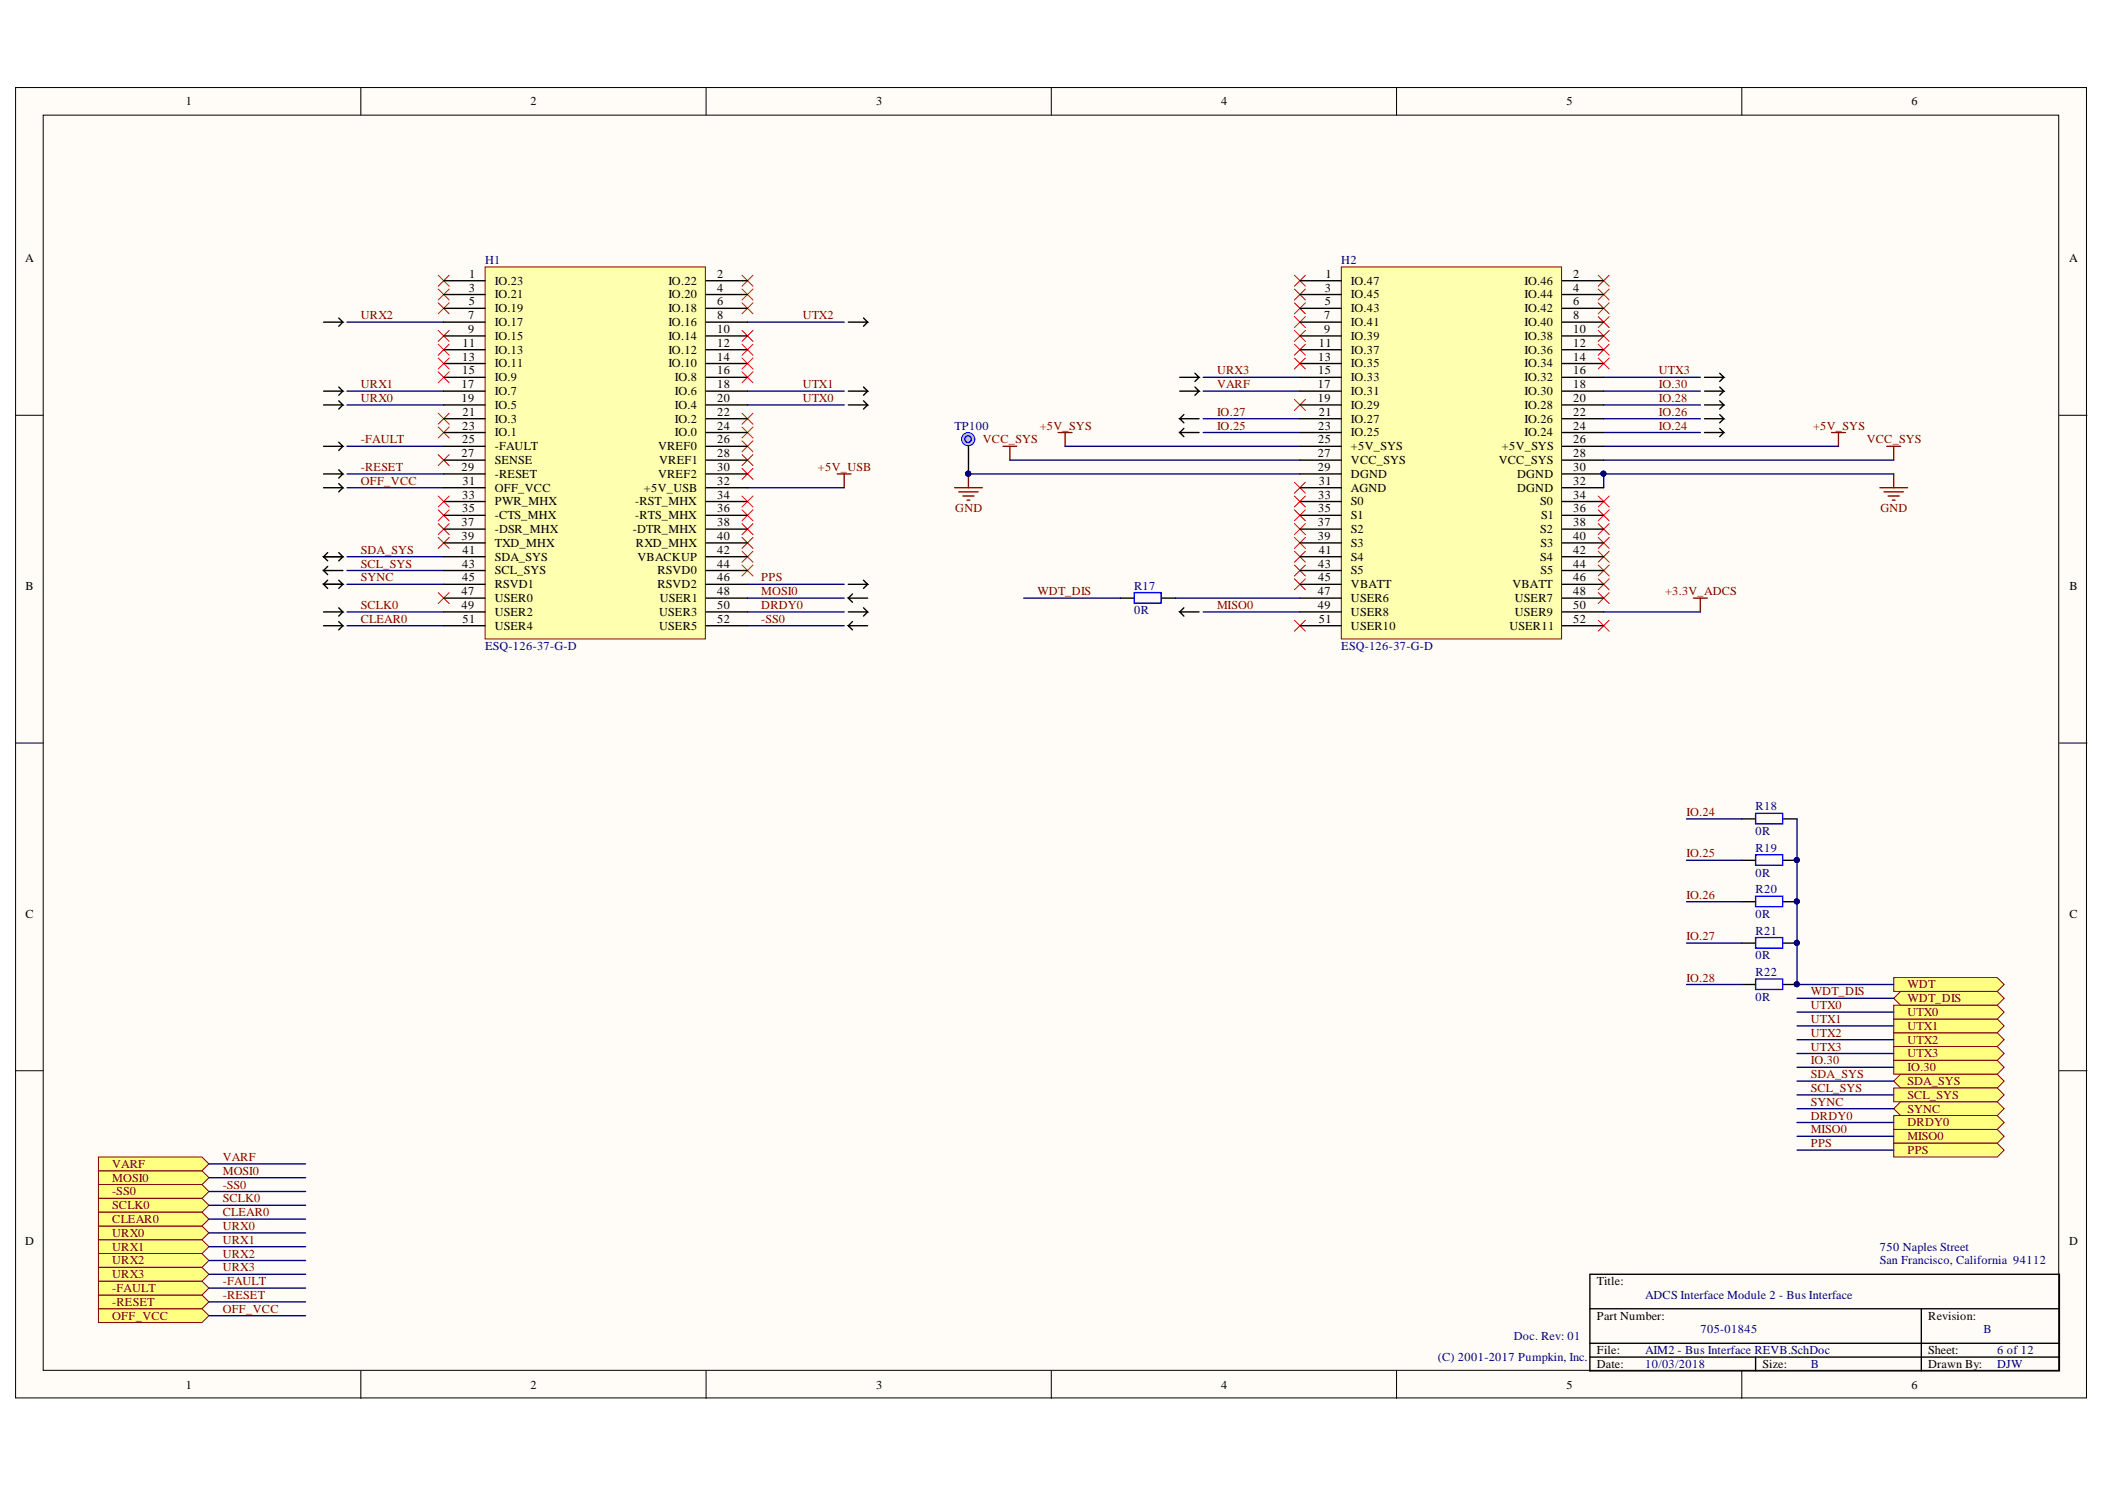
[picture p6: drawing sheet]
<svg xmlns="http://www.w3.org/2000/svg" width="297mm" height="210mm" viewBox="0 0 297 210" stroke-linecap="round" stroke-linejoin="round" font-family="sans-serif">
<defs><g id="words">
<g font-size="1.7">
<text x="26.2" y="14.8">1</text>
<text x="74.9" y="14.8">2</text>
<text x="123.6" y="14.8">3</text>
<text x="172.3" y="14.8">4</text>
<text x="221.1" y="14.8">5</text>
<text x="269.7" y="14.8">6</text>
<text x="3.6" y="37">A</text>
<text x="66.1" y="41.1">3</text>
<text x="66.2" y="39.2">1</text>
<text x="69.8" y="40.2">IO.23</text>
<text x="94.3" y="40.2">IO.22</text>
<text x="101.2" y="39.2">2</text>
<text x="101.2" y="41.1">4</text>
<text x="187" y="41.1">3</text>
<text x="187" y="39.2">1</text>
<text x="190.6" y="40.2">IO.47</text>
<text x="215.1" y="40.2">IO.46</text>
<text x="222" y="39.2">2</text>
<text x="222" y="41.1">4</text>
<text x="292" y="37">A</text>
<text x="66.1" y="45">7</text>
<text x="66.1" y="47">9</text>
<text x="66.1" y="43.1">5</text>
<text x="69.8" y="42.1">IO.21</text>
<text x="69.8" y="46">IO.17</text>
<text x="69.8" y="47.9">IO.15</text>
<text x="69.8" y="44">IO.19</text>
<text x="94.3" y="42.1">IO.20</text>
<text x="94.3" y="46">IO.16</text>
<text x="94.3" y="47.9">IO.14</text>
<text x="94.3" y="44">IO.18</text>
<text x="101.2" y="45">8</text>
<text x="101.2" y="47">10</text>
<text x="101.2" y="43.1">6</text>
<text x="186.9" y="45">7</text>
<text x="186.9" y="47">9</text>
<text x="187" y="43.1">5</text>
<text x="190.6" y="42.1">IO.45</text>
<text x="190.6" y="44">IO.43</text>
<text x="190.6" y="46">IO.41</text>
<text x="190.6" y="47.9">IO.39</text>
<text x="215.1" y="42.1">IO.44</text>
<text x="215.1" y="44">IO.42</text>
<text x="215.1" y="46">IO.40</text>
<text x="215.1" y="47.9">IO.38</text>
<text x="222" y="43.1">6</text>
<text x="222" y="45">8</text>
<text x="222" y="47">10</text>
<text x="65.2" y="50.9">13</text>
<text x="65.2" y="52.8">15</text>
<text x="65.3" y="48.9">11</text>
<text x="69.8" y="49.9">IO.13</text>
<text x="69.8" y="51.8">IO.11</text>
<text x="69.8" y="53.8">IO.9</text>
<text x="94.3" y="49.9">IO.12</text>
<text x="94.3" y="51.8">IO.10</text>
<text x="95.2" y="53.8">IO.8</text>
<text x="101.2" y="48.9">12</text>
<text x="101.2" y="50.9">14</text>
<text x="101.2" y="52.8">16</text>
<text x="186" y="50.9">13</text>
<text x="186" y="52.8">15</text>
<text x="186.1" y="48.9">11</text>
<text x="190.6" y="49.9">IO.37</text>
<text x="190.6" y="51.8">IO.35</text>
<text x="190.6" y="53.8">IO.33</text>
<text x="215.1" y="49.9">IO.36</text>
<text x="215.1" y="51.8">IO.34</text>
<text x="215.1" y="53.8">IO.32</text>
<text x="222" y="48.9">12</text>
<text x="222" y="50.9">14</text>
<text x="222" y="52.8">16</text>
<text x="65.1" y="54.8">17</text>
<text x="65.1" y="56.7">19</text>
<text x="65.3" y="58.6">21</text>
<text x="69.8" y="55.7">IO.7</text>
<text x="69.8" y="57.7">IO.5</text>
<text x="69.8" y="59.6">IO.3</text>
<text x="95.2" y="55.7">IO.6</text>
<text x="95.2" y="57.7">IO.4</text>
<text x="95.2" y="59.6">IO.2</text>
<text x="101.2" y="54.8">18</text>
<text x="101.2" y="56.7">20</text>
<text x="101.2" y="58.6">22</text>
<text x="185.9" y="54.8">17</text>
<text x="185.9" y="56.7">19</text>
<text x="186.1" y="58.6">21</text>
<text x="190.6" y="55.7">IO.31</text>
<text x="190.6" y="57.7">IO.29</text>
<text x="190.6" y="59.6">IO.27</text>
<text x="215.1" y="55.7">IO.30</text>
<text x="215.1" y="57.7">IO.28</text>
<text x="215.1" y="59.6">IO.26</text>
<text x="222" y="54.8">18</text>
<text x="222" y="56.7">20</text>
<text x="222" y="58.6">22</text>
<text x="65.1" y="64.5">27</text>
<text x="65.2" y="60.6">23</text>
<text x="65.2" y="62.5">25</text>
<text x="69.8" y="61.6">IO.1</text>
<text x="69.8" y="63.5">-FAULT</text>
<text x="69.8" y="65.5">SENSE</text>
<text x="92.9" y="63.5">VREF0</text>
<text x="93" y="65.5">VREF1</text>
<text x="95.2" y="61.6">IO.0</text>
<text x="101.2" y="60.6">24</text>
<text x="101.2" y="62.5">26</text>
<text x="101.2" y="64.5">28</text>
<text x="185.9" y="64.5">27</text>
<text x="186" y="60.6">23</text>
<text x="186" y="62.5">25</text>
<text x="190.6" y="61.6">IO.25</text>
<text x="190.6" y="63.5">+5V_SYS</text>
<text x="190.6" y="65.5">VCC_SYS</text>
<text x="211.5" y="65.5">VCC_SYS</text>
<text x="211.9" y="63.5">+5V_SYS</text>
<text x="215.1" y="61.6">IO.24</text>
<text x="222" y="60.6">24</text>
<text x="222" y="62.5">26</text>
<text x="222" y="64.5">28</text>
<text x="65.1" y="66.4">29</text>
<text x="65.2" y="70.3">33</text>
<text x="65.3" y="68.4">31</text>
<text x="69.8" y="67.4">-RESET</text>
<text x="69.8" y="69.4">OFF_VCC</text>
<text x="69.8" y="71.3">PWR_MHX</text>
<text x="89.6" y="71.3">-RST_MHX</text>
<text x="90.8" y="69.4">+5V_USB</text>
<text x="92.9" y="67.4">VREF2</text>
<text x="101.2" y="66.4">30</text>
<text x="101.2" y="68.4">32</text>
<text x="101.2" y="70.3">34</text>
<text x="185.9" y="66.4">29</text>
<text x="186" y="70.3">33</text>
<text x="186.1" y="68.4">31</text>
<text x="190.6" y="67.4">DGND</text>
<text x="190.6" y="69.4">AGND</text>
<text x="190.6" y="71.3">S0</text>
<text x="214.1" y="67.4">DGND</text>
<text x="214.1" y="69.4">DGND</text>
<text x="217.3" y="71.3">S0</text>
<text x="222" y="66.4">30</text>
<text x="222" y="68.4">32</text>
<text x="222" y="70.3">34</text>
<text x="65.1" y="74.2">37</text>
<text x="65.1" y="76.2">39</text>
<text x="65.2" y="72.3">35</text>
<text x="69.8" y="73.2">-CTS_MHX</text>
<text x="69.8" y="75.2">-DSR_MHX</text>
<text x="69.8" y="77.1">TXD_MHX</text>
<text x="89.3" y="75.2">-DTR_MHX</text>
<text x="89.6" y="73.2">-RTS_MHX</text>
<text x="89.7" y="77.1">RXD_MHX</text>
<text x="101.2" y="72.3">36</text>
<text x="101.2" y="74.2">38</text>
<text x="101.2" y="76.2">40</text>
<text x="185.9" y="74.2">37</text>
<text x="185.9" y="76.2">39</text>
<text x="186" y="72.3">35</text>
<text x="190.6" y="73.2">S1</text>
<text x="190.6" y="75.2">S2</text>
<text x="190.6" y="77.1">S3</text>
<text x="217.3" y="75.2">S2</text>
<text x="217.4" y="77.1">S3</text>
<text x="217.5" y="73.2">S1</text>
<text x="222" y="72.3">36</text>
<text x="222" y="74.2">38</text>
<text x="222" y="76.2">40</text>
<text x="3.6" y="83.2">B</text>
<text x="65.1" y="84">47</text>
<text x="65.2" y="80.1">43</text>
<text x="65.2" y="82">45</text>
<text x="65.3" y="78.1">41</text>
<text x="69.8" y="79.1">SDA_SYS</text>
<text x="69.8" y="81">SCL_SYS</text>
<text x="69.8" y="83">RSVD1</text>
<text x="90" y="79.1">VBACKUP</text>
<text x="92.8" y="81">RSVD0</text>
<text x="92.8" y="83">RSVD2</text>
<text x="101.2" y="78.1">42</text>
<text x="101.2" y="80.1">44</text>
<text x="101.2" y="82">46</text>
<text x="101.2" y="84">48</text>
<text x="185.9" y="84">47</text>
<text x="186" y="80.1">43</text>
<text x="186" y="82">45</text>
<text x="186.1" y="78.1">41</text>
<text x="190.6" y="79.1">S4</text>
<text x="190.6" y="81">S5</text>
<text x="190.6" y="83">VBATT</text>
<text x="213.4" y="83">VBATT</text>
<text x="217.3" y="79.1">S4</text>
<text x="217.4" y="81">S5</text>
<text x="222" y="78.1">42</text>
<text x="222" y="80.1">44</text>
<text x="222" y="82">46</text>
<text x="222" y="84">48</text>
<text x="292" y="83.2">B</text>
<text x="65.1" y="85.9">49</text>
<text x="65.3" y="87.8">51</text>
<text x="69.8" y="84.9">USER0</text>
<text x="69.8" y="86.9">USER2</text>
<text x="69.8" y="88.8">USER4</text>
<text x="93" y="86.9">USER3</text>
<text x="93" y="88.8">USER5</text>
<text x="93.1" y="84.9">USER1</text>
<text x="101.2" y="85.9">50</text>
<text x="101.2" y="87.8">52</text>
<text x="185.9" y="85.9">49</text>
<text x="186.1" y="87.8">51</text>
<text x="190.6" y="84.9">USER6</text>
<text x="190.6" y="86.9">USER8</text>
<text x="190.6" y="88.8">USER10</text>
<text x="213" y="88.8">USER11</text>
<text x="213.8" y="84.9">USER7</text>
<text x="213.8" y="86.9">USER9</text>
<text x="222" y="85.9">50</text>
<text x="222" y="87.8">52</text>
<text x="3.6" y="129.5">C</text>
<text x="292" y="129.5">C</text>
<text x="3.6" y="175.7">D</text>
<text x="292" y="175.7">D</text>
<text x="225.3" y="181.3">Title:</text>
<text x="225.3" y="191">File:</text>
<text x="225.3" y="186.1">Part Number:</text>
<text x="272.1" y="186.1">Revision:</text>
<text x="272.1" y="191">Sheet:</text>
<text x="26.2" y="195.9">1</text>
<text x="74.9" y="195.9">2</text>
<text x="123.6" y="195.9">3</text>
<text x="172.3" y="195.9">4</text>
<text x="221.1" y="195.9">5</text>
<text x="225.3" y="193">Date:</text>
<text x="248.7" y="193">Size:</text>
<text x="269.7" y="195.9">6</text>
<text x="272.1" y="193">Drawn By:</text>
</g>
<g font-size="1.7" fill="#000080">
<text x="68.5" y="37.2">H1</text>
<text x="189.3" y="37.2">H2</text>
<text x="134.7" y="60.6">TP100</text>
<text x="160" y="83.2">R17</text>
<text x="160" y="86.7">0R</text>
<text x="68.5" y="91.7">ESQ-126-37-G-D</text>
<text x="189.3" y="91.7">ESQ-126-37-G-D</text>
<text x="247.7" y="114.3">R18</text>
<text x="247.7" y="117.8">0R</text>
<text x="247.7" y="120.2">R19</text>
<text x="247.7" y="123.7">0R</text>
<text x="247.7" y="126">R20</text>
<text x="247.7" y="129.5">0R</text>
<text x="247.7" y="131.8">R21</text>
<text x="247.7" y="135.3">0R</text>
<text x="247.7" y="137.7">R22</text>
<text x="247.7" y="141.2">0R</text>
<text x="265.3" y="176.4">750 Naples Street</text>
<text x="265.3" y="178.4">San Francisco, California 94112</text>
<text x="232.1" y="183.2">ADCS Interface Module 2 - Bus Interface</text>
<text x="202.9" y="192">(C) 2001-2017 Pumpkin, Inc.</text>
<text x="213.6" y="189.1">Doc. Rev: 01</text>
<text x="232.1" y="191">AIM2 - Bus Interface REVB.SchDoc</text>
<text x="239.9" y="188.1">705-01845</text>
<text x="279.9" y="188.1">B</text>
<text x="281.8" y="191">6 of 12</text>
<text x="232.1" y="193">10/03/2018</text>
<text x="255.5" y="193">B</text>
<text x="281.8" y="193">DJW</text>
</g>
<g font-size="1.7" fill="#800000">
<text x="50.9" y="45">URX2</text>
<text x="113.3" y="45">UTX2</text>
<text x="171.7" y="52.8">URX3</text>
<text x="234.1" y="52.8">UTX3</text>
<text x="50.9" y="54.8">URX1</text>
<text x="50.9" y="56.7">URX0</text>
<text x="113.3" y="54.8">UTX1</text>
<text x="113.3" y="56.7">UTX0</text>
<text x="171.7" y="58.6">IO.27</text>
<text x="171.7" y="54.8">VARF</text>
<text x="234.1" y="58.6">IO.26</text>
<text x="234.1" y="56.7">IO.28</text>
<text x="234.1" y="54.8">IO.30</text>
<text x="50.9" y="62.5">-FAULT</text>
<text x="138.7" y="62.5">VCC_SYS</text>
<text x="146.7" y="60.6">+5V_SYS</text>
<text x="171.7" y="60.6">IO.25</text>
<text x="234.1" y="60.6">IO.24</text>
<text x="255.8" y="60.6">+5V_SYS</text>
<text x="263.4" y="62.5">VCC_SYS</text>
<text x="50.9" y="66.4">-RESET</text>
<text x="50.9" y="68.4">OFF_VCC</text>
<text x="115.4" y="66.4">+5V_USB</text>
<text x="134.8" y="72.3">GND</text>
<text x="265.4" y="72.3">GND</text>
<text x="50.9" y="78.1">SDA_SYS</text>
<text x="50.9" y="80.1">SCL_SYS</text>
<text x="50.9" y="82">SYNC</text>
<text x="107.4" y="82">PPS</text>
<text x="107.4" y="84">MOSI0</text>
<text x="146.4" y="84">WDT_DIS</text>
<text x="235" y="84">+3.3V_ADCS</text>
<text x="50.9" y="85.9">SCLK0</text>
<text x="50.9" y="87.8">CLEAR0</text>
<text x="107.4" y="85.9">DRDY0</text>
<text x="107.4" y="87.8">-SS0</text>
<text x="171.7" y="85.9">MISO0</text>
<text x="238" y="115.1">IO.24</text>
<text x="238" y="120.9">IO.25</text>
<text x="238" y="126.8">IO.26</text>
<text x="238" y="132.6">IO.27</text>
<text x="238" y="138.5">IO.28</text>
<text x="255.5" y="142.4">UTX0</text>
<text x="255.5" y="140.4">WDT_DIS</text>
<text x="269.2" y="143.3">UTX0</text>
<text x="269.2" y="139.4">WDT</text>
<text x="269.2" y="141.4">WDT_DIS</text>
<text x="255.5" y="146.2">UTX2</text>
<text x="255.5" y="144.3">UTX1</text>
<text x="255.5" y="148.2">UTX3</text>
<text x="269.2" y="147.2">UTX2</text>
<text x="269.2" y="145.3">UTX1</text>
<text x="269.2" y="149.2">UTX3</text>
<text x="255.5" y="152.1">SDA_SYS</text>
<text x="255.5" y="154">SCL_SYS</text>
<text x="255.5" y="156">SYNC</text>
<text x="255.5" y="150.1">IO.30</text>
<text x="269.2" y="153.1">SDA_SYS</text>
<text x="269.2" y="155">SCL_SYS</text>
<text x="269.2" y="151.1">IO.30</text>
<text x="255.5" y="159.9">MISO0</text>
<text x="255.5" y="161.8">PPS</text>
<text x="255.5" y="157.9">DRDY0</text>
<text x="269.2" y="156.9">SYNC</text>
<text x="269.2" y="160.8">MISO0</text>
<text x="269.2" y="158.9">DRDY0</text>
<text x="15.8" y="166.7">MOSI0</text>
<text x="15.8" y="164.7">VARF</text>
<text x="31.4" y="165.7">MOSI0</text>
<text x="31.4" y="167.7">-SS0</text>
<text x="31.4" y="163.8">VARF</text>
<text x="269.2" y="162.8">PPS</text>
<text x="15.8" y="168.6">-SS0</text>
<text x="15.8" y="170.6">SCLK0</text>
<text x="15.8" y="172.5">CLEAR0</text>
<text x="31.4" y="173.5">URX0</text>
<text x="31.4" y="169.6">SCLK0</text>
<text x="31.4" y="171.5">CLEAR0</text>
<text x="15.8" y="174.5">URX0</text>
<text x="15.8" y="176.4">URX1</text>
<text x="15.8" y="178.4">URX2</text>
<text x="31.4" y="177.4">URX2</text>
<text x="31.4" y="175.4">URX1</text>
<text x="31.4" y="179.3">URX3</text>
<text x="15.8" y="184.2">-RESET</text>
<text x="15.8" y="182.3">-FAULT</text>
<text x="15.8" y="180.3">URX3</text>
<text x="31.4" y="183.2">-RESET</text>
<text x="31.4" y="185.2">OFF_VCC</text>
<text x="31.4" y="181.3">-FAULT</text>
<text x="15.8" y="186.1">OFF_VCC</text>
</g>
</g></defs>
<g fill="#fffcf8" stroke="#000" stroke-width=".14">
<path d="M2.2 12.3h292.2v184.9h-292.2z"/>
<path d="M6.1 16.2h284.4v177.1h-284.4z"/>
</g>
<g fill="none" stroke="#000" stroke-width=".14">
<path d="M50.9 12.3v3.9M99.6 12.3v3.9M148.4 12.3v3.9M197.1 12.3v3.9M245.8 12.3v3.9M2.2 58.6h3.9M290.6 58.6h3.9M2.2 104.8h3.9M290.6 104.8h3.9M2.2 151h3.9M290.6 151h3.9M50.9 193.4v3.9"/>
<path d="M99.6 193.4v3.9M148.4 193.4v3.9M197.1 193.4v3.9M245.8 193.4v3.9"/>
</g>
<path d="M136.7 63v3.9M224.4 179.8h66.2v13.6h-66.2zM224.4 184.6h66.2M224.4 189.5h66.2M224.4 191.4h66.2M247.7 191.4v2M271.1 184.6v8.8" fill="none" stroke="#000" stroke-width=".19"/>
<g fill="none" stroke="#f00" stroke-width=".14">
<path d="M61.8 38.8l1.6 1.6M63.4 38.8l-1.6 1.6M104.7 38.8l1.6 1.6M106.3 38.8l-1.6 1.6M182.6 38.8l1.6 1.6M184.2 38.8l-1.6 1.6M225.5 38.8l1.6 1.6M227.1 38.8l-1.6 1.6M61.8 40.8l1.6 1.5M61.8 48.6l1.6 1.5M61.8 50.5l1.6 1.6M61.8 52.4l1.6 1.6"/>
<path d="M61.8 58.3l1.6 1.5M61.8 46.6l1.6 1.6M63.4 40.8l-1.6 1.5M63.4 48.6l-1.6 1.5M63.4 50.5l-1.6 1.6M63.4 52.4l-1.6 1.6M63.4 58.3l-1.6 1.5M63.4 46.6l-1.6 1.6M104.7 40.8l1.6 1.5M104.7 58.3l1.6 1.5M104.7 52.4l1.6 1.6M104.7 50.5l1.6 1.6"/>
<path d="M104.7 48.6l1.6 1.5M104.7 42.7l1.6 1.6M104.7 46.6l1.6 1.6M106.3 40.8l-1.6 1.5M106.3 58.3l-1.6 1.5M106.3 52.4l-1.6 1.6M106.3 50.5l-1.6 1.6M106.3 48.6l-1.6 1.5M106.3 42.7l-1.6 1.6M106.3 46.6l-1.6 1.6M182.6 50.5l1.6 1.6M182.6 48.6l1.6 1.5"/>
<path d="M182.6 44.7l1.6 1.5M182.6 46.6l1.6 1.6M182.6 56.3l1.6 1.6M182.6 40.8l1.6 1.5M182.6 42.7l1.6 1.6M184.2 50.5l-1.6 1.6M184.2 48.6l-1.6 1.5M184.2 44.7l-1.6 1.5M184.2 46.6l-1.6 1.6M184.2 56.3l-1.6 1.6M184.2 40.8l-1.6 1.5M184.2 42.7l-1.6 1.6"/>
<path d="M225.5 48.6l1.6 1.5M225.5 46.6l1.6 1.6M225.5 50.5l1.6 1.6M225.5 44.7l1.6 1.5M225.5 40.8l1.6 1.5M225.5 42.7l1.6 1.6M227.1 48.6l-1.6 1.5M227.1 46.6l-1.6 1.6M227.1 50.5l-1.6 1.6M227.1 44.7l-1.6 1.5M227.1 40.8l-1.6 1.5M227.1 42.7l-1.6 1.6"/>
<path d="M61.8 75.8l1.6 1.6M61.8 64.1l1.6 1.6M61.8 70l1.6 1.5M61.8 71.9l1.6 1.6M61.8 73.9l1.6 1.5M61.8 60.2l1.6 1.6M63.4 75.8l-1.6 1.6M63.4 64.1l-1.6 1.6M63.4 70l-1.6 1.5M63.4 71.9l-1.6 1.6M63.4 73.9l-1.6 1.5M63.4 60.2l-1.6 1.6"/>
<path d="M104.7 79.7l1.6 1.6M104.7 75.8l1.6 1.6M104.7 73.9l1.6 1.5M104.7 71.9l1.6 1.6M104.7 66.1l1.6 1.5M104.7 64.1l1.6 1.6M104.7 62.2l1.6 1.5M104.7 60.2l1.6 1.6M106.3 79.7l-1.6 1.6M106.3 75.8l-1.6 1.6M106.3 73.9l-1.6 1.5M106.3 71.9l-1.6 1.6"/>
<path d="M106.3 66.1l-1.6 1.5M106.3 64.1l-1.6 1.6M106.3 62.2l-1.6 1.5M106.3 60.2l-1.6 1.6M182.6 73.9l1.6 1.5M182.6 75.8l1.6 1.6M182.6 77.8l1.6 1.5M184.2 73.9l-1.6 1.5M184.2 75.8l-1.6 1.6M184.2 77.8l-1.6 1.5M225.5 73.9l1.6 1.5M225.5 75.8l1.6 1.6"/>
<path d="M225.5 77.8l1.6 1.5M227.1 73.9l-1.6 1.5M227.1 75.8l-1.6 1.6M227.1 77.8l-1.6 1.5M61.8 83.6l1.6 1.6M63.4 83.6l-1.6 1.6"/>
</g>
<path d="M134.7 68.8h3.9M135.3 69.4h2.7M135.9 70h1.5M136.5 70.6h.4M136.7 66.9v1.9M265.3 68.8h3.9M265.9 69.4h2.7M266.4 70h1.6M267 70.6h.4M267.2 66.9v1.9" fill="none" stroke="#800000" stroke-width=".19"/>
<circle cx="136.6" cy="66.8" r=".35" fill="#000080" stroke="#000080" stroke-width=".14"/>
<circle cx="136.6" cy="61.9" r=".94" fill="#c0c0c0" stroke="#00f" stroke-width=".14"/>
<path d="M137 62.1a.46 .46 0 0 0-.4-.6 .46 .46 0 0 0-.4 .7 .46 .46 0 0 0 .8 0" fill="none" stroke="#00f" stroke-width=".19"/>
<circle cx="136.6" cy="66.8" r=".35" fill="#000080" stroke="#000080" stroke-width=".14"/>
<path d="M104.7 77.8l1.6 1.5M104.7 70l1.6 1.5M106.3 77.8l-1.6 1.5M106.3 70l-1.6 1.5M182.6 68l1.6 1.6M184.2 68l-1.6 1.6M225.5 83.6l1.6 1.6M227.1 83.6l-1.6 1.6" fill="none" stroke="#f00" stroke-width=".14"/>
<path d="M141.5 63h2M142.5 63v1.9M149.3 61h2M150.3 61v2M258.5 61h1.9M259.4 61v2M266.2 63h2M267.2 63v1.9" fill="none" stroke="#800000" stroke-width=".19"/>
<g fill="#ffff80" stroke="#800000" stroke-width=".14">
<path d="M13.9 172.9h14.6l1 1-1 1h-14.6z" fill-rule="evenodd"/>
<path d="M13.9 174.9h14.6l1 1-1 .9h-14.6z" fill-rule="evenodd"/>
<path d="M13.9 176.8h14.6l1 1-1 1h-14.6z" fill-rule="evenodd"/>
<path d="M13.9 182.7h14.6l1 .9-1 1h-14.6z" fill-rule="evenodd"/>
<path d="M13.9 184.6h14.6l1 1-1 1h-14.6z" fill-rule="evenodd"/>
<path d="M267.2 152.5l1-1h13.6l1 1-1 1h-13.6z" fill-rule="evenodd"/>
<path d="M267.2 153.5h14.6l1 1-1 .9h-14.6z" fill-rule="evenodd"/>
<path d="M267.2 156.4l1-1h13.6l1 1-1 1h-13.6z" fill-rule="evenodd"/>
<path d="M13.9 180.7h14.6l1 1-1 1h-14.6z" fill-rule="evenodd"/>
<path d="M267.2 145.7h14.6l1 1-1 .9h-14.6z" fill-rule="evenodd"/>
<path d="M267.2 143.7h14.6l1 1-1 1h-14.6z" fill-rule="evenodd"/>
<path d="M267.2 141.8h14.6l1 1-1 .9h-14.6z" fill-rule="evenodd"/>
<path d="M267.2 147.6h14.6l1 1-1 1h-14.6z" fill-rule="evenodd"/>
<path d="M13.9 178.8h14.6l1 1-1 .9h-14.6z" fill-rule="evenodd"/>
</g>
<g fill="none" stroke="#000" stroke-width=".19">
<path d="M47.8 44.9l.6 .5h-2.7M47.8 54.6l.6 .6h-2.7M47.8 56.5l.6 .6h-2.7M48.4 45.4l-.6 .6M48.4 55.2l-.6 .6M48.4 57.1l-.6 .6M121.8 44.9l.6 .5h-2.7M121.8 54.6l.6 .6h-2.7M121.8 56.5l.6 .6h-2.7M122.4 45.4l-.6 .6M122.4 55.2l-.6 .6M122.4 57.1l-.6 .6"/>
<path d="M168.6 52.6l.6 .6h-2.7M169.2 53.2l-.6 .6M242.7 52.6l.6 .6h-2.8M243.3 53.2l-.6 .6M46.2 79.1l-.5-.6h2.7l-.6 .6M46.2 77.9l-.5 .6h2.7l-.6-.6M46.2 79.9l-.5 .6M47.8 62.4l.6 .6h-2.7M48.4 63l-.6 .5M46.2 83l-.5-.6h2.7l-.6 .6M46.2 81.8l-.5 .6h2.7l-.6-.6M47.8 85.7l.6 .6h-2.7"/>
<path d="M47.8 87.7l.6 .6h-2.7M48.4 80.5h-2.7l.5 .6M48.4 86.3l-.6 .6M48.4 88.3l-.6 .6M120.3 87.7l-.6 .6M120.3 83.8l-.6 .6M121.8 85.7l.6 .6h-2.7M121.8 81.8l.6 .6h-2.7M122.4 88.3h-2.7l.6 .6M122.4 84.4h-2.7l.6 .6M122.4 86.3l-.6 .6M122.4 82.4l-.6 .6"/>
<path d="M245.8 115.5h1.9M251.6 115.5h2M245.8 121.4h1.9M245.8 127.2h1.9M245.8 133h1.9M245.8 138.9h1.9M251.6 121.4h2M251.6 127.2h2M251.6 133h2M251.6 138.9h2"/>
</g>
<path d="M118.1 66.9h2M119.1 66.9v1.9" fill="none" stroke="#800000" stroke-width=".19"/>
<g fill="none" stroke="#f00" stroke-width=".14">
<path d="M61.8 42.7l1.6 1.6M63.4 42.7l-1.6 1.6M182.6 79.7l1.6 1.6M182.6 70l1.6 1.5M182.6 71.9l1.6 1.6M184.2 79.7l-1.6 1.6M184.2 70l-1.6 1.5M184.2 71.9l-1.6 1.6M225.5 79.7l1.6 1.6M225.5 71.9l1.6 1.6M225.5 70l1.6 1.5M227.1 79.7l-1.6 1.6"/>
<path d="M227.1 71.9l-1.6 1.6M227.1 70l-1.6 1.5M182.6 81.6l1.6 1.6M184.2 81.6l-1.6 1.6M225.5 81.6l1.6 1.6M225.5 87.5l1.6 1.5M227.1 81.6l-1.6 1.6M227.1 87.5l-1.6 1.5"/>
</g>
<path d="M247.7 114.7h3.9v1.5h-3.9zM247.7 120.6h3.9v1.5h-3.9zM247.7 126.4h3.9v1.5h-3.9zM247.7 132.3h3.9v1.4h-3.9zM247.7 138.1h3.9v1.5h-3.9z" fill="none" stroke="#00f" stroke-width=".19"/>
<g fill="#000080" stroke="#000080" stroke-width=".14">
<circle cx="253.5" cy="121.3" r=".35"/>
<circle cx="253.5" cy="127.2" r=".35"/>
<circle cx="253.5" cy="133" r=".35"/>
<circle cx="253.5" cy="138.8" r=".35"/>
</g>
<path d="M267.2 137.9h14.6l1 1-1 1h-14.6z" fill-rule="evenodd" fill="#ffff80" stroke="#800000" stroke-width=".14"/>
<g fill="none" stroke="#000" stroke-width=".19">
<path d="M167.1 58.5l-.6 .6M169.2 59.1h-2.7l.6 .6M242.7 56.5l.6 .6h-2.8M242.7 58.5l.6 .6h-2.8M242.7 54.6l.6 .6h-2.8M243.3 57.1l-.6 .6M243.3 59.1l-.6 .6M243.3 55.2l-.6 .6M167.1 60.4l-.6 .6M169.2 61h-2.7l.6 .6M242.7 60.4l.6 .6h-2.8M243.3 61l-.6 .6"/>
<path d="M167.1 85.7l-.6 .6M169.2 86.3h-2.7l.6 .6"/>
</g>
<path d="M239 84.4h1.9M239.9 84.4v1.9" fill="none" stroke="#800000" stroke-width=".19"/>
<path d="M182.6 87.5l1.6 1.5M184.2 87.5l-1.6 1.5" fill="none" stroke="#f00" stroke-width=".14"/>
<g fill="#ffff80" stroke="#800000" stroke-width=".14">
<path d="M267.2 149.6h14.6l1 1-1 .9h-14.6z" fill-rule="evenodd"/>
<path d="M267.2 159.3h14.6l1 1-1 1h-14.6z" fill-rule="evenodd"/>
</g>
<path d="M47.8 66.3l.6 .6h-2.7M47.8 68.2l.6 .6h-2.7M48.4 66.9l-.6 .5M48.4 68.8l-.6 .6" fill="none" stroke="#000" stroke-width=".19"/>
<g fill="#ffff80" stroke="#800000" stroke-width=".14">
<path d="M267.2 161.3h14.6l1 .9-1 1h-14.6z" fill-rule="evenodd"/>
<path d="M267.2 157.4h14.6l1 .9-1 1h-14.6z" fill-rule="evenodd"/>
<path d="M13.9 165.2h14.6l1 .9-1 1h-14.6z" fill-rule="evenodd"/>
<path d="M13.9 167.1h14.6l1 1-1 .9h-14.6z" fill-rule="evenodd"/>
<path d="M13.9 169h14.6l1 1-1 1h-14.6z" fill-rule="evenodd"/>
<path d="M13.9 171h14.6l1 1-1 .9h-14.6z" fill-rule="evenodd"/>
</g>
<path d="M168.6 54.6l.6 .6h-2.7M169.2 55.2l-.6 .6" fill="none" stroke="#000" stroke-width=".19"/>
<g fill="#ffff80" stroke="#800000" stroke-width=".14">
<path d="M13.9 163.2h14.6l1 1-1 1h-14.6z" fill-rule="evenodd"/>
<path d="M267.2 140.8l1-.9h13.6l1 .9-1 1h-13.6z" fill-rule="evenodd"/>
</g>
<path d="M158.1 84.4h1.9M163.9 84.4h2" fill="none" stroke="#000" stroke-width=".19"/>
<path d="M160 83.6h3.8v1.5h-3.8z" fill="none" stroke="#00f" stroke-width=".19"/>
<g fill="none" stroke="#000080" stroke-width=".19">
<path d="M49 55.2h13.6M49 45.4h13.6M49 57.1h13.6M105.5 55.2h13.6M105.5 45.4h13.6M105.5 57.1h13.6M169.8 55.2h13.6M169.8 53.2h13.6M169.8 59.1h13.6M226.3 55.2h13.6M226.3 57.1h13.6M226.3 53.2h13.6"/>
<path d="M226.3 59.1h13.6M49 78.5h13.6M49 66.9h13.6M49 68.8h13.6M49 63h13.6M105.5 68.8h13.6M136.7 66.9h46.7M142.5 64.9h40.9M150.3 63h33.1M169.8 61h13.6M226.3 64.9h40.9M226.3 63h33.1"/>
<path d="M226.3 61h13.6M267.2 66.9h-40.9v1.9M49 80.5h13.6M49 82.4h13.6M49 86.3h13.6M49 88.3h13.6M105.5 82.4h13.6M105.5 86.3h13.6M105.5 88.3h13.6M105.5 84.4h13.6M144.5 84.4h13.6M165.9 84.4h17.5"/>
<path d="M169.8 86.3h13.6M226.3 86.3h13.6M238 115.5h7.8M253.6 115.5v23.4h13.6M238 121.4h7.8M238 127.2h7.8M238 133h7.8M238 138.9h7.8M253.6 154.5h13.6M253.6 152.5h13.6M253.6 156.4h13.6M253.6 146.7h13.6"/>
<path d="M253.6 142.8h13.6M253.6 144.7h13.6M253.6 148.6h13.6M253.6 150.6h13.6M253.6 158.3h13.6M253.6 140.8h13.6M29.5 175.9h13.6M29.5 177.8h13.6M29.5 173.9h13.6M29.5 179.8h13.6M29.5 170h13.6M29.5 172h13.6"/>
<path d="M29.5 166.1h13.6M29.5 168.1h13.6M29.5 164.2h13.6M253.6 160.3h13.6M253.6 162.2h13.6M29.5 183.6h13.6M29.5 185.6h13.6M29.5 181.7h13.6"/>
</g>
<g fill="#000080" stroke="#000080" stroke-width=".14">
<circle cx="226.3" cy="66.8" r=".35"/>
<circle cx="136.6" cy="66.8" r=".35"/>
<circle cx="253.5" cy="121.3" r=".35"/>
<circle cx="253.5" cy="127.2" r=".35"/>
<circle cx="253.5" cy="133" r=".35"/>
<circle cx="253.5" cy="138.8" r=".35"/>
</g>
<path d="M68.5 37.7h31v52.4h-31z" fill="#ffffb0" stroke="#800000" stroke-width=".14"/>
<g fill="none" stroke="#000" stroke-width=".19">
<path d="M62.6 39.6h5.9M99.6 39.6h5.9M62.6 41.5h5.9M62.6 45.4h5.9M62.6 47.4h5.9M62.6 49.3h5.9M62.6 51.3h5.9M62.6 53.2h5.9M62.6 55.2h5.9M62.6 57.1h5.9M62.6 59.1h5.9M62.6 43.5h5.9"/>
<path d="M99.6 41.5h5.9M99.6 45.4h5.9M99.6 47.4h5.9M99.6 49.3h5.9M99.6 51.3h5.9M99.6 53.2h5.9M99.6 55.2h5.9M99.6 57.1h5.9M99.6 59.1h5.9M99.6 43.5h5.9M62.6 61h5.9M62.6 63h5.9"/>
<path d="M62.6 64.9h5.9M62.6 66.9h5.9M62.6 68.8h5.9M62.6 70.7h5.9M62.6 72.7h5.9M62.6 74.6h5.9M62.6 76.6h5.9M62.6 78.5h5.9M99.6 61h5.9M99.6 63h5.9M99.6 64.9h5.9M99.6 66.9h5.9"/>
<path d="M99.6 68.8h5.9M99.6 70.7h5.9M99.6 72.7h5.9M99.6 74.6h5.9M99.6 76.6h5.9M99.6 78.5h5.9M62.6 80.5h5.9M62.6 82.4h5.9M62.6 84.4h5.9M62.6 86.3h5.9M62.6 88.3h5.9M99.6 80.5h5.9"/>
<path d="M99.6 82.4h5.9M99.6 84.4h5.9M99.6 86.3h5.9M99.6 88.3h5.9"/>
</g>
<path d="M189.3 37.7h31.1v52.4h-31.1z" fill="#ffffb0" stroke="#800000" stroke-width=".14"/>
<g fill="none" stroke="#000" stroke-width=".19">
<path d="M183.4 39.6h5.9M220.5 39.6h5.8M183.4 41.5h5.9M183.4 43.5h5.9M183.4 45.4h5.9M183.4 47.4h5.9M183.4 49.3h5.9M183.4 51.3h5.9M183.4 53.2h5.9M183.4 55.2h5.9M183.4 57.1h5.9M183.4 59.1h5.9"/>
<path d="M220.5 41.5h5.8M220.5 43.5h5.8M220.5 45.4h5.8M220.5 47.4h5.8M220.5 49.3h5.8M220.5 51.3h5.8M220.5 53.2h5.8M220.5 55.2h5.8M220.5 57.1h5.8M220.5 59.1h5.8M183.4 61h5.9M183.4 63h5.9"/>
<path d="M183.4 64.9h5.9M183.4 66.9h5.9M183.4 68.8h5.9M183.4 70.7h5.9M183.4 72.7h5.9M183.4 74.6h5.9M183.4 76.6h5.9M183.4 78.5h5.9M220.5 61h5.8M220.5 63h5.8M220.5 64.9h5.8M220.5 66.9h5.8"/>
<path d="M220.5 68.8h5.8M220.5 70.7h5.8M220.5 72.7h5.8M220.5 74.6h5.8M220.5 76.6h5.8M220.5 78.5h5.8M183.4 80.5h5.9M183.4 82.4h5.9M183.4 84.4h5.9M183.4 86.3h5.9M183.4 88.3h5.9M220.5 80.5h5.8"/>
<path d="M220.5 82.4h5.8M220.5 84.4h5.8M220.5 86.3h5.8M220.5 88.3h5.8"/>
</g>
<circle cx="226.3" cy="66.8" r=".35" fill="#000080" stroke="#000080" stroke-width=".14"/>
<use href="#words"/>
</svg>
